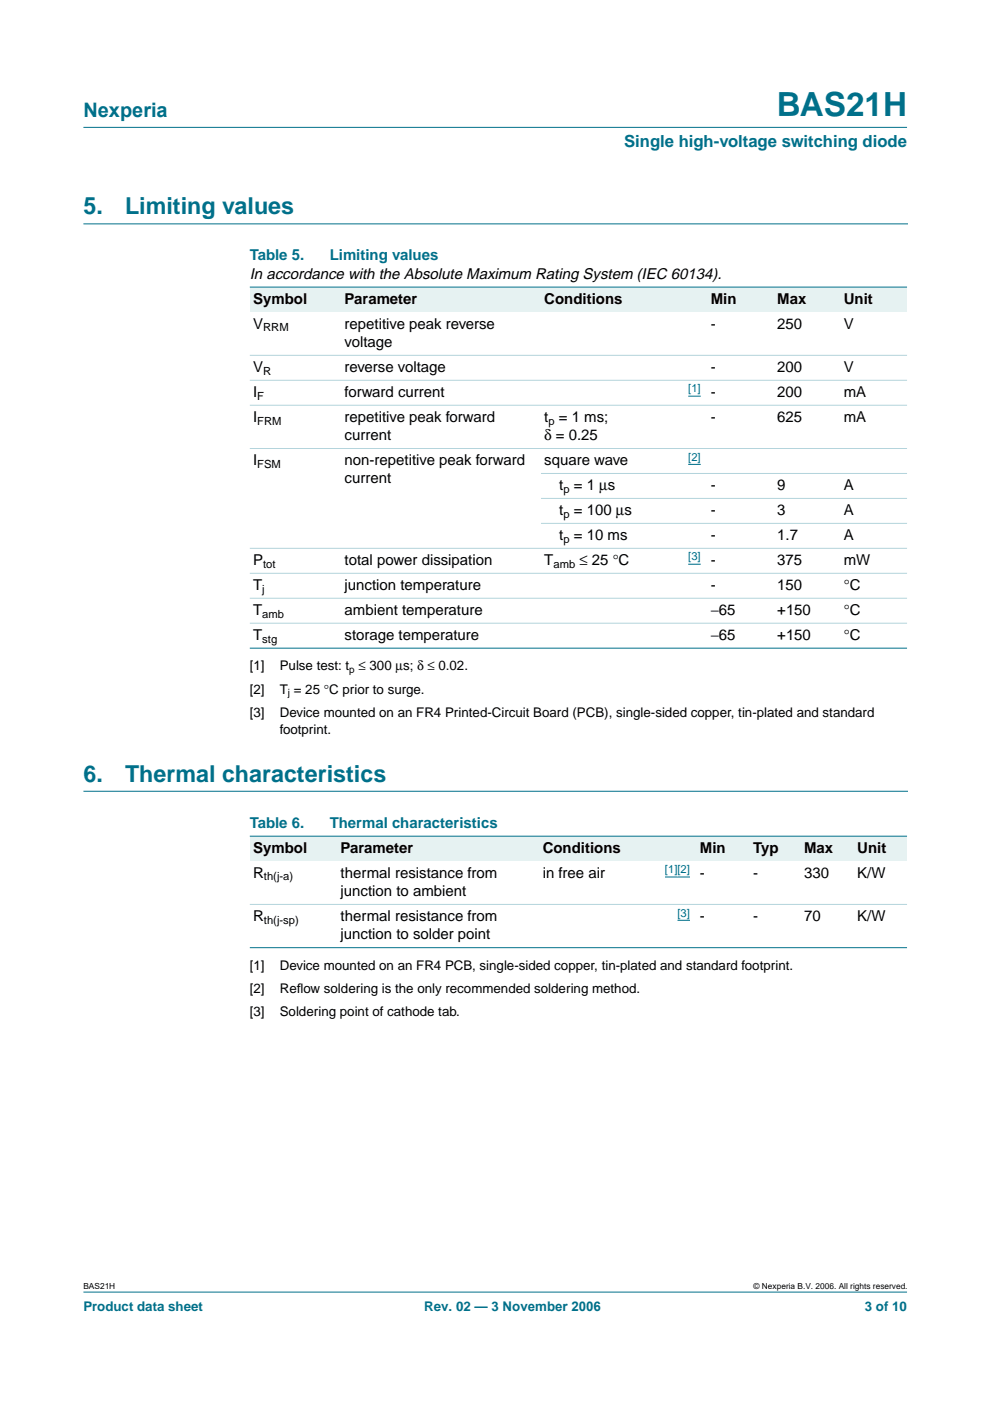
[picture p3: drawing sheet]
<svg xmlns="http://www.w3.org/2000/svg" width="210mm" height="297mm" viewBox="0 0 210 297" stroke-linecap="round" stroke-linejoin="round" font-family="sans-serif">
<defs><g id="words">
<text font-size="7.1" fill="#00708a" x="164.7" y="24.7">BAS21H</text>
<g font-size="4.9" fill="#00708a">
<text x="17.7" y="45.5">5.</text>
<text x="26.5" y="45.5">Limiting values</text>
<text x="17.7" y="165.8">6.</text>
<text x="26.5" y="165.8">Thermal characteristics</text>
</g>
<text font-size="4.2" fill="#00708a" x="17.7" y="24.9">Nexperia</text>
<text font-size="3.5" fill="#00708a" x="132.3" y="31.1">Single high-voltage switching diode</text>
<g font-size="3.2" fill="#00708a">
<text x="53" y="55.2">Table 5.</text>
<text x="69.9" y="55.2">Limiting values</text>
<text x="53" y="175.5">Table 6.</text>
<text x="69.9" y="175.5">Thermal characteristics</text>
</g>
<g font-size="3.2">
<text x="53" y="59.1">In accordance with the Absolute Maximum Rating System (IEC 60134).</text>
<text x="53.7" y="64.4">Symbol</text>
<text x="73.1" y="64.4">Parameter</text>
<text x="115.4" y="64.4">Conditions</text>
<text x="150.7" y="64.4">Min</text>
<text x="164.8" y="64.4">Max</text>
<text x="178.9" y="64.4">Unit</text>
<text x="53.7" y="69.7">V</text>
<text x="73.1" y="69.7">repetitive peak reverse</text>
<text x="150.7" y="69.7">-</text>
<text x="164.8" y="69.7">250</text>
<text x="178.9" y="69.7">V</text>
<text x="73.1" y="73.6">voltage</text>
<text x="53.7" y="78.9">V</text>
<text x="73.1" y="78.9">reverse voltage</text>
<text x="150.7" y="78.9">-</text>
<text x="164.8" y="78.9">200</text>
<text x="178.9" y="78.9">V</text>
<text x="53.7" y="89.4">I</text>
<text x="53.7" y="84.2">I</text>
<text x="73.1" y="84.2">forward current</text>
<text x="73.1" y="89.4">repetitive peak forward</text>
<text x="115.4" y="89.4">t = 1 ms;</text>
<text x="150.7" y="84.2">-</text>
<text x="150.7" y="89.4">-</text>
<text x="164.8" y="84.2">200</text>
<text x="164.8" y="89.4">625</text>
<text x="178.9" y="84.2">mA</text>
<text x="178.9" y="89.4">mA</text>
<text x="73.1" y="93.3">current</text>
<text x="115.4" y="93.3">δ = 0.25</text>
<text x="53.7" y="98.6">I</text>
<text x="73.1" y="98.6">non-repetitive peak forward</text>
<text x="115.4" y="98.6">square wave</text>
<text x="73.1" y="102.5">current</text>
<text x="118.6" y="103.9">t = 1 µs</text>
<text x="150.7" y="103.9">-</text>
<text x="164.8" y="103.9">9</text>
<text x="178.9" y="103.9">A</text>
<text x="118.6" y="109.2">t = 100 µs</text>
<text x="150.7" y="109.2">-</text>
<text x="164.8" y="109.2">3</text>
<text x="178.9" y="109.2">A</text>
<text x="53.7" y="119.8">P</text>
<text x="73.1" y="119.8">total power dissipation</text>
<text x="115.4" y="119.8">T</text>
<text x="118.6" y="114.5">t = 10 ms</text>
<text x="122.9" y="119.8">≤ 25 °C</text>
<text x="150.7" y="119.8">-</text>
<text x="150.7" y="114.5">-</text>
<text x="164.8" y="119.8">375</text>
<text x="164.8" y="114.5">1.7</text>
<text x="178.9" y="119.8">mW</text>
<text x="178.9" y="114.5">A</text>
<text x="53.7" y="125.1">T</text>
<text x="73.1" y="125.1">junction temperature</text>
<text x="150.7" y="125.1">-</text>
<text x="164.8" y="125.1">150</text>
<text x="178.9" y="125.1">°C</text>
<text x="53.7" y="130.4">T</text>
<text x="73.1" y="130.4">ambient temperature</text>
<text x="150.7" y="130.4">−65</text>
<text x="164.8" y="130.4">+150</text>
<text x="178.9" y="130.4">°C</text>
<text x="53.7" y="135.7">T</text>
<text x="73.1" y="135.7">storage temperature</text>
<text x="150.7" y="135.7">−65</text>
<text x="164.8" y="135.7">+150</text>
<text x="178.9" y="135.7">°C</text>
<text x="53.7" y="180.8">Symbol</text>
<text x="72.2" y="180.8">Parameter</text>
<text x="115.1" y="180.8">Conditions</text>
<text x="148.4" y="180.8">Min</text>
<text x="159.7" y="180.8">Typ</text>
<text x="170.5" y="180.8">Max</text>
<text x="181.8" y="180.8">Unit</text>
<text x="53.7" y="186.1">R</text>
<text x="72.2" y="186.1">thermal resistance from</text>
<text x="72.2" y="190">junction to ambient</text>
<text x="115.1" y="186.1">in free air</text>
<text x="148.4" y="186.1">-</text>
<text x="159.7" y="186.1">-</text>
<text x="170.5" y="186.1">330</text>
<text x="181.8" y="186.1">K/W</text>
<text x="53.7" y="195.3">R</text>
<text x="72.2" y="195.3">thermal resistance from</text>
<text x="148.4" y="195.3">-</text>
<text x="159.7" y="195.3">-</text>
<text x="170.5" y="195.3">70</text>
<text x="181.8" y="195.3">K/W</text>
<text x="72.2" y="199.2">junction to solder point</text>
</g>
<g font-size="2.8">
<text x="53" y="142.1">[1]</text>
<text x="59.3" y="142.1">Pulse test: t ≤ 300 µs; δ ≤ 0.02.</text>
<text x="53" y="147.1">[2]</text>
<text x="59.3" y="147.1">T = 25 °C prior to surge.</text>
<text x="53" y="152">[3]</text>
<text x="59.3" y="152">Device mounted on an FR4 Printed-Circuit Board (PCB), single-sided copper, tin-plated and standard</text>
<text x="59.3" y="155.5">footprint.</text>
<text x="53" y="205.6">[1]</text>
<text x="59.3" y="205.6">Device mounted on an FR4 PCB, single-sided copper, tin-plated and standard footprint.</text>
<text x="53" y="210.6">[2]</text>
<text x="53" y="215.5">[3]</text>
<text x="59.3" y="210.6">Ref</text>
<text x="59.3" y="215.5">Soldering point of cathode tab.</text>
<text x="62.9" y="210.6">low soldering is the only recommended soldering method.</text>
</g>
<g font-size="2.8" fill="#00708a">
<text x="17.7" y="278">Product data sheet</text>
<text x="89.9" y="278">Rev. 02 — 3 November 2006</text>
<text x="183.4" y="278">3 of 10</text>
</g>
<g font-size="2.4">
<text x="55.8" y="70.3">RRM</text>
<text x="55.8" y="79.4">R</text>
<text x="54.6" y="84.7">F</text>
<text x="54.6" y="90">FRM</text>
<text x="116.3" y="90">p</text>
<text x="54.6" y="99.2">FSM</text>
<text x="119.5" y="104.5">p</text>
<text x="119.5" y="109.8">p</text>
<text x="119.5" y="115.1">p</text>
<text x="55.6" y="125.6">j</text>
<text x="55.8" y="120.4">tot</text>
<text x="117.3" y="120.4">amb</text>
<text x="55.6" y="130.9">amb</text>
<text x="55.6" y="136.2">stg</text>
<text x="56" y="186.7">th(j-a)</text>
<text x="56" y="195.9">th(j-sp)</text>
</g>
<g font-size="2.4" fill="#00f">
<text x="145.9" y="83.2">[1]</text>
<text x="145.9" y="97.7">[2]</text>
<text x="145.9" y="118.8">[3]</text>
<text x="141" y="185.2">[1][2]</text>
<text x="143.6" y="194.3">[3]</text>
</g>
<g font-size="2.1">
<text x="74.1" y="142.6">p</text>
<text x="61" y="147.6">j</text>
</g>
<g font-size="1.8">
<text x="17.7" y="273.4">BAS21H</text>
<text x="159.8" y="273.4">© Nexperia B.V. 2006. All rights reserved.</text>
</g>
</g></defs>
<g fill="#00708a" stroke="#00708a" stroke-width=".21">
<path d="M17.7 273.9h174.6z"/>
<path d="M17.7 27h174.6z"/>
</g>
<path d="M17.7 47.5h174.7M17.7 167.8h174.7" fill="none" stroke="#00708a" stroke-width=".21"/>
<g fill="#e6f2f2">
<path d="M53 60.9h19.4v5.3h-19.4z" fill-rule="evenodd"/>
<path d="M72.4 60.9h42.3v5.3h-42.3z" fill-rule="evenodd"/>
<path d="M114.7 60.9h27.6v5.3h-27.6z" fill-rule="evenodd"/>
<path d="M142.3 60.9h7.7v5.3h-7.7z" fill-rule="evenodd"/>
<path d="M150 60.9h14.1v5.3h-14.1z" fill-rule="evenodd"/>
<path d="M164.1 60.9h14.1v5.3h-14.1z" fill-rule="evenodd"/>
<path d="M178.2 60.9h14.1v5.3h-14.1z" fill-rule="evenodd"/>
</g>
<path d="M145.9 84h2.7M145.9 98.5h2.7M145.9 119.6h2.7" fill="none" stroke="#00f" stroke-width=".21"/>
<g fill="#00708a" stroke="#00708a" stroke-width=".21">
<path d="M53 60.9h139.3z"/>
<path d="M53 137.4h139.3z"/>
</g>
<g fill="#b3d4db" stroke="#b3d4db" stroke-width=".21">
<path d="M53 75.3h139.3z"/>
<path d="M53 80.6h139.3z"/>
<path d="M53 85.9h139.3z"/>
<path d="M53 95.1h139.3z"/>
<path d="M114.7 100.4h77.6z"/>
<path d="M114.7 105.7h77.6z"/>
<path d="M114.7 111h77.6z"/>
<path d="M53 116.3h139.3z"/>
<path d="M53 121.5h139.3z"/>
<path d="M53 126.8h139.3z"/>
<path d="M53 132.1h139.3z"/>
</g>
<g fill="#e6f2f2">
<path d="M53 177.3h18.5v5.3h-18.5z" fill-rule="evenodd"/>
<path d="M71.5 177.3h42.9v5.3h-42.9z" fill-rule="evenodd"/>
<path d="M114.4 177.3h23.6v5.3h-23.6z" fill-rule="evenodd"/>
<path d="M138 177.3h9.7v5.3h-9.7z" fill-rule="evenodd"/>
<path d="M147.7 177.3h11.3v5.3h-11.3z" fill-rule="evenodd"/>
<path d="M159 177.3h10.8v5.3h-10.8z" fill-rule="evenodd"/>
<path d="M169.8 177.3h11.2v5.3h-11.2z" fill-rule="evenodd"/>
<path d="M181 177.3h11.3v5.3h-11.3z" fill-rule="evenodd"/>
</g>
<path d="M141 185.9h5.3M143.6 195.1h2.7" fill="none" stroke="#00f" stroke-width=".21"/>
<g fill="#00708a" stroke="#00708a" stroke-width=".21">
<path d="M53 177.3h139.3z"/>
<path d="M53 200.9h139.3z"/>
</g>
<path d="M53 191.8h139.3z" fill="#b3d4db" stroke="#b3d4db" stroke-width=".21"/>
<use href="#words"/>
</svg>
